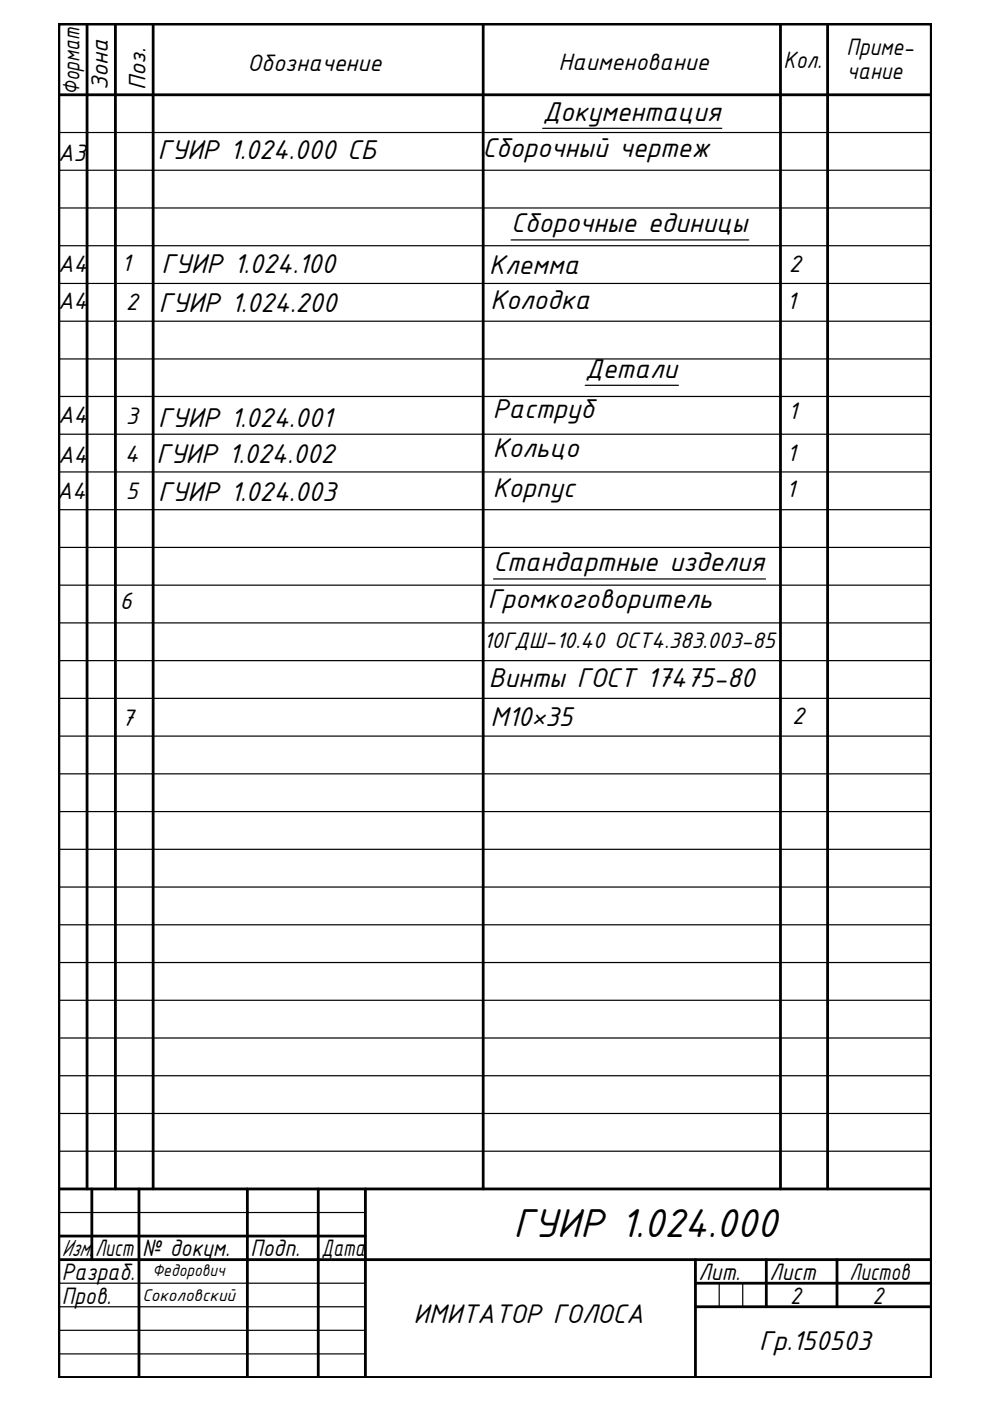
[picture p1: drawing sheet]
<svg xmlns="http://www.w3.org/2000/svg" width="210mm" height="297mm" viewBox="0 0 210 297" stroke-linecap="round" stroke-linejoin="round" font-family="sans-serif">
<defs><g id="words">
<text font-size="9.2" x="108.8" y="262.3">ГУИР 1.024.000</text>
<g font-size="6.2">
<text x="115.1" y="25.6">Документация</text>
<text x="33.4" y="33.6">ГУИР 1.024.000 СБ</text>
<text x="102.3" y="33.3">Сборочный чертеж</text>
<text x="108.4" y="49.3">Сборочные единицы</text>
<text x="34.2" y="57.8">ГУИР 1.024.100</text>
<text x="103.7" y="58">Клемма</text>
<text x="104" y="65.6">Колодка</text>
<text x="33.7" y="66.2">ГУИР 1.024.200</text>
<text x="124.1" y="80.1">Детали</text>
<text x="104.5" y="88.7">Раструб</text>
<text x="33.5" y="90.5">ГУИР 1.024.001</text>
<text x="33.1" y="98.2">ГУИР 1.024.002</text>
<text x="104.5" y="97">Кольцо</text>
<text x="33.5" y="106.2">ГУИР 1.024.003</text>
<text x="104.5" y="105.4">Корпус</text>
<text x="104.6" y="121.1">Стандартные изделия</text>
<text x="103.4" y="128.8">Громкоговоритель</text>
<text x="103.6" y="145.7">Винты ГОСТ 17475-80</text>
<text x="104" y="153.9">М10×35</text>
<text x="161" y="286.2">Гр.150503</text>
</g>
<text font-size="6.1" x="87.7" y="280.6">ИМИТАТОР ГОЛОСА</text>
<g font-size="5.4">
<text x="179.5" y="11.6">Приме-</text>
<text x="52.5" y="15">Обозначение</text>
<text x="118.4" y="14.8">Наименование</text>
<text x="166.1" y="14.5">Кол.</text>
<text x="179.6" y="16.7">чание</text>
<text x="16.8" y="20.1" transform="rotate(-90 16.8 20.1)">Формат</text>
<text x="22.9" y="19" transform="rotate(-90 22.9 19)">Зона</text>
<text x="30.9" y="19" transform="rotate(-90 30.9 19)">Поз.</text>
<text x="12.3" y="34.1">А3</text>
<text x="12.3" y="57.6">А4</text>
<text x="25.5" y="57.4">1</text>
<text x="167.2" y="57.7">2</text>
<text x="12.3" y="65.5">А4</text>
<text x="26.7" y="65.7">2</text>
<text x="166.8" y="65.6">1</text>
<text x="12.3" y="89.7">А4</text>
<text x="26.7" y="89.9">3</text>
<text x="167.1" y="88.8">1</text>
<text x="12.3" y="98.2">А4</text>
<text x="26.5" y="97.9">4</text>
<text x="166.8" y="97.6">1</text>
<text x="12.1" y="105.7">А4</text>
<text x="26.7" y="105.7">5</text>
<text x="166.7" y="105.3">1</text>
<text x="25.4" y="129.2">6</text>
<text x="25.8" y="153.8">7</text>
<text x="167.9" y="153.4">2</text>
<text x="13.1" y="266.3">Изм.</text>
<text x="20.2" y="266.3">Лист</text>
<text x="30.1" y="266.3">№ докум.</text>
<text x="53.1" y="266.3">Подп.</text>
<text x="68.2" y="266.3">Дата</text>
<text x="13.1" y="271.4">Разраб.</text>
<text x="148.1" y="271.4">Лит.</text>
<text x="163.2" y="271.4">Лист</text>
<text x="180.1" y="271.4">Листов</text>
<text x="13.1" y="276.4">Пров.</text>
<text x="167.5" y="276.4">2</text>
<text x="185" y="276.4">2</text>
</g>
<text font-size="5.1" x="102.5" y="137.4">10ГДШ-10.40 ОСТ4.383.003-85</text>
<g font-size="3.9">
<text x="30.2" y="275.7">Соколовский</text>
<text x="32.3" y="270.6">Федорович</text>
</g>
</g></defs>
<!-- layer: 0 -->
<g fill="none" stroke="#000" stroke-width=".59">
<path d="M12.5 5.1h184.9v286.9h-184.9zM18.5 5.1v247M24.5 5.1v247M32.5 5.1v247M102.4 5.1v247M165.5 5.1v247M175.5 5.1v247M12.5 20.1h184.9M12.5 252.1h184.9M19.5 252.1v15M29.5 252.1v39.9M52.5 252.1v39.9"/>
<path d="M67.5 252.1v39.9M77.5 252.1v39.9M12.5 267.1h184.9M12.5 262.1h65M147.4 267.1v24.9h50M147.4 272.1h50M147.4 277.1h50M162.5 267.1v10M177.5 267.1v10"/>
</g>
<g fill="none" stroke="#000" stroke-width=".25">
<path d="M12.5 5.1v15M32.5 5.1h69.9M165.5 5.1h10M12.5 28.1h184.9M12.5 36.1h184.9M115.1 27.2h37.9M12.5 44.1h184.9M12.5 52.1h184.9M108.4 50.9h50.3M12.5 60.1h184.9M12.5 68.1h184.9M12.5 76.1h184.9"/>
<path d="M12.5 84.1h184.9M12.5 92.1h184.9M124.1 81.7h19.7M12.5 100.1h184.9M12.5 108.1h184.9M12.5 116.1h184.9M12.5 124.1h184.9M12.5 132.1h184.9M104.6 122.8h57.7M12.5 140.1h184.9M12.5 148.1h184.9M12.5 156.1h184.9"/>
<path d="M12.5 164.1h184.9M12.5 172.1h184.9M12.5 180.1h184.9M12.5 188.1h184.9M12.5 196.1h184.9M12.5 204.1h184.9M12.5 212.1h184.9M12.5 220.1h184.9M12.5 228.1h184.9M12.5 236.1h184.9M12.5 257.1h65M12.5 244.1h184.9"/>
<path d="M12.5 262.1h65M12.5 267.1h65M12.5 277.1h65M12.5 272.1h65M147.4 267.1v5M152.5 272.1v5M157.5 272.1v5M12.5 282.1h65M12.5 287h65M12.5 292h184.9"/>
</g>
<use href="#words"/>
</svg>
